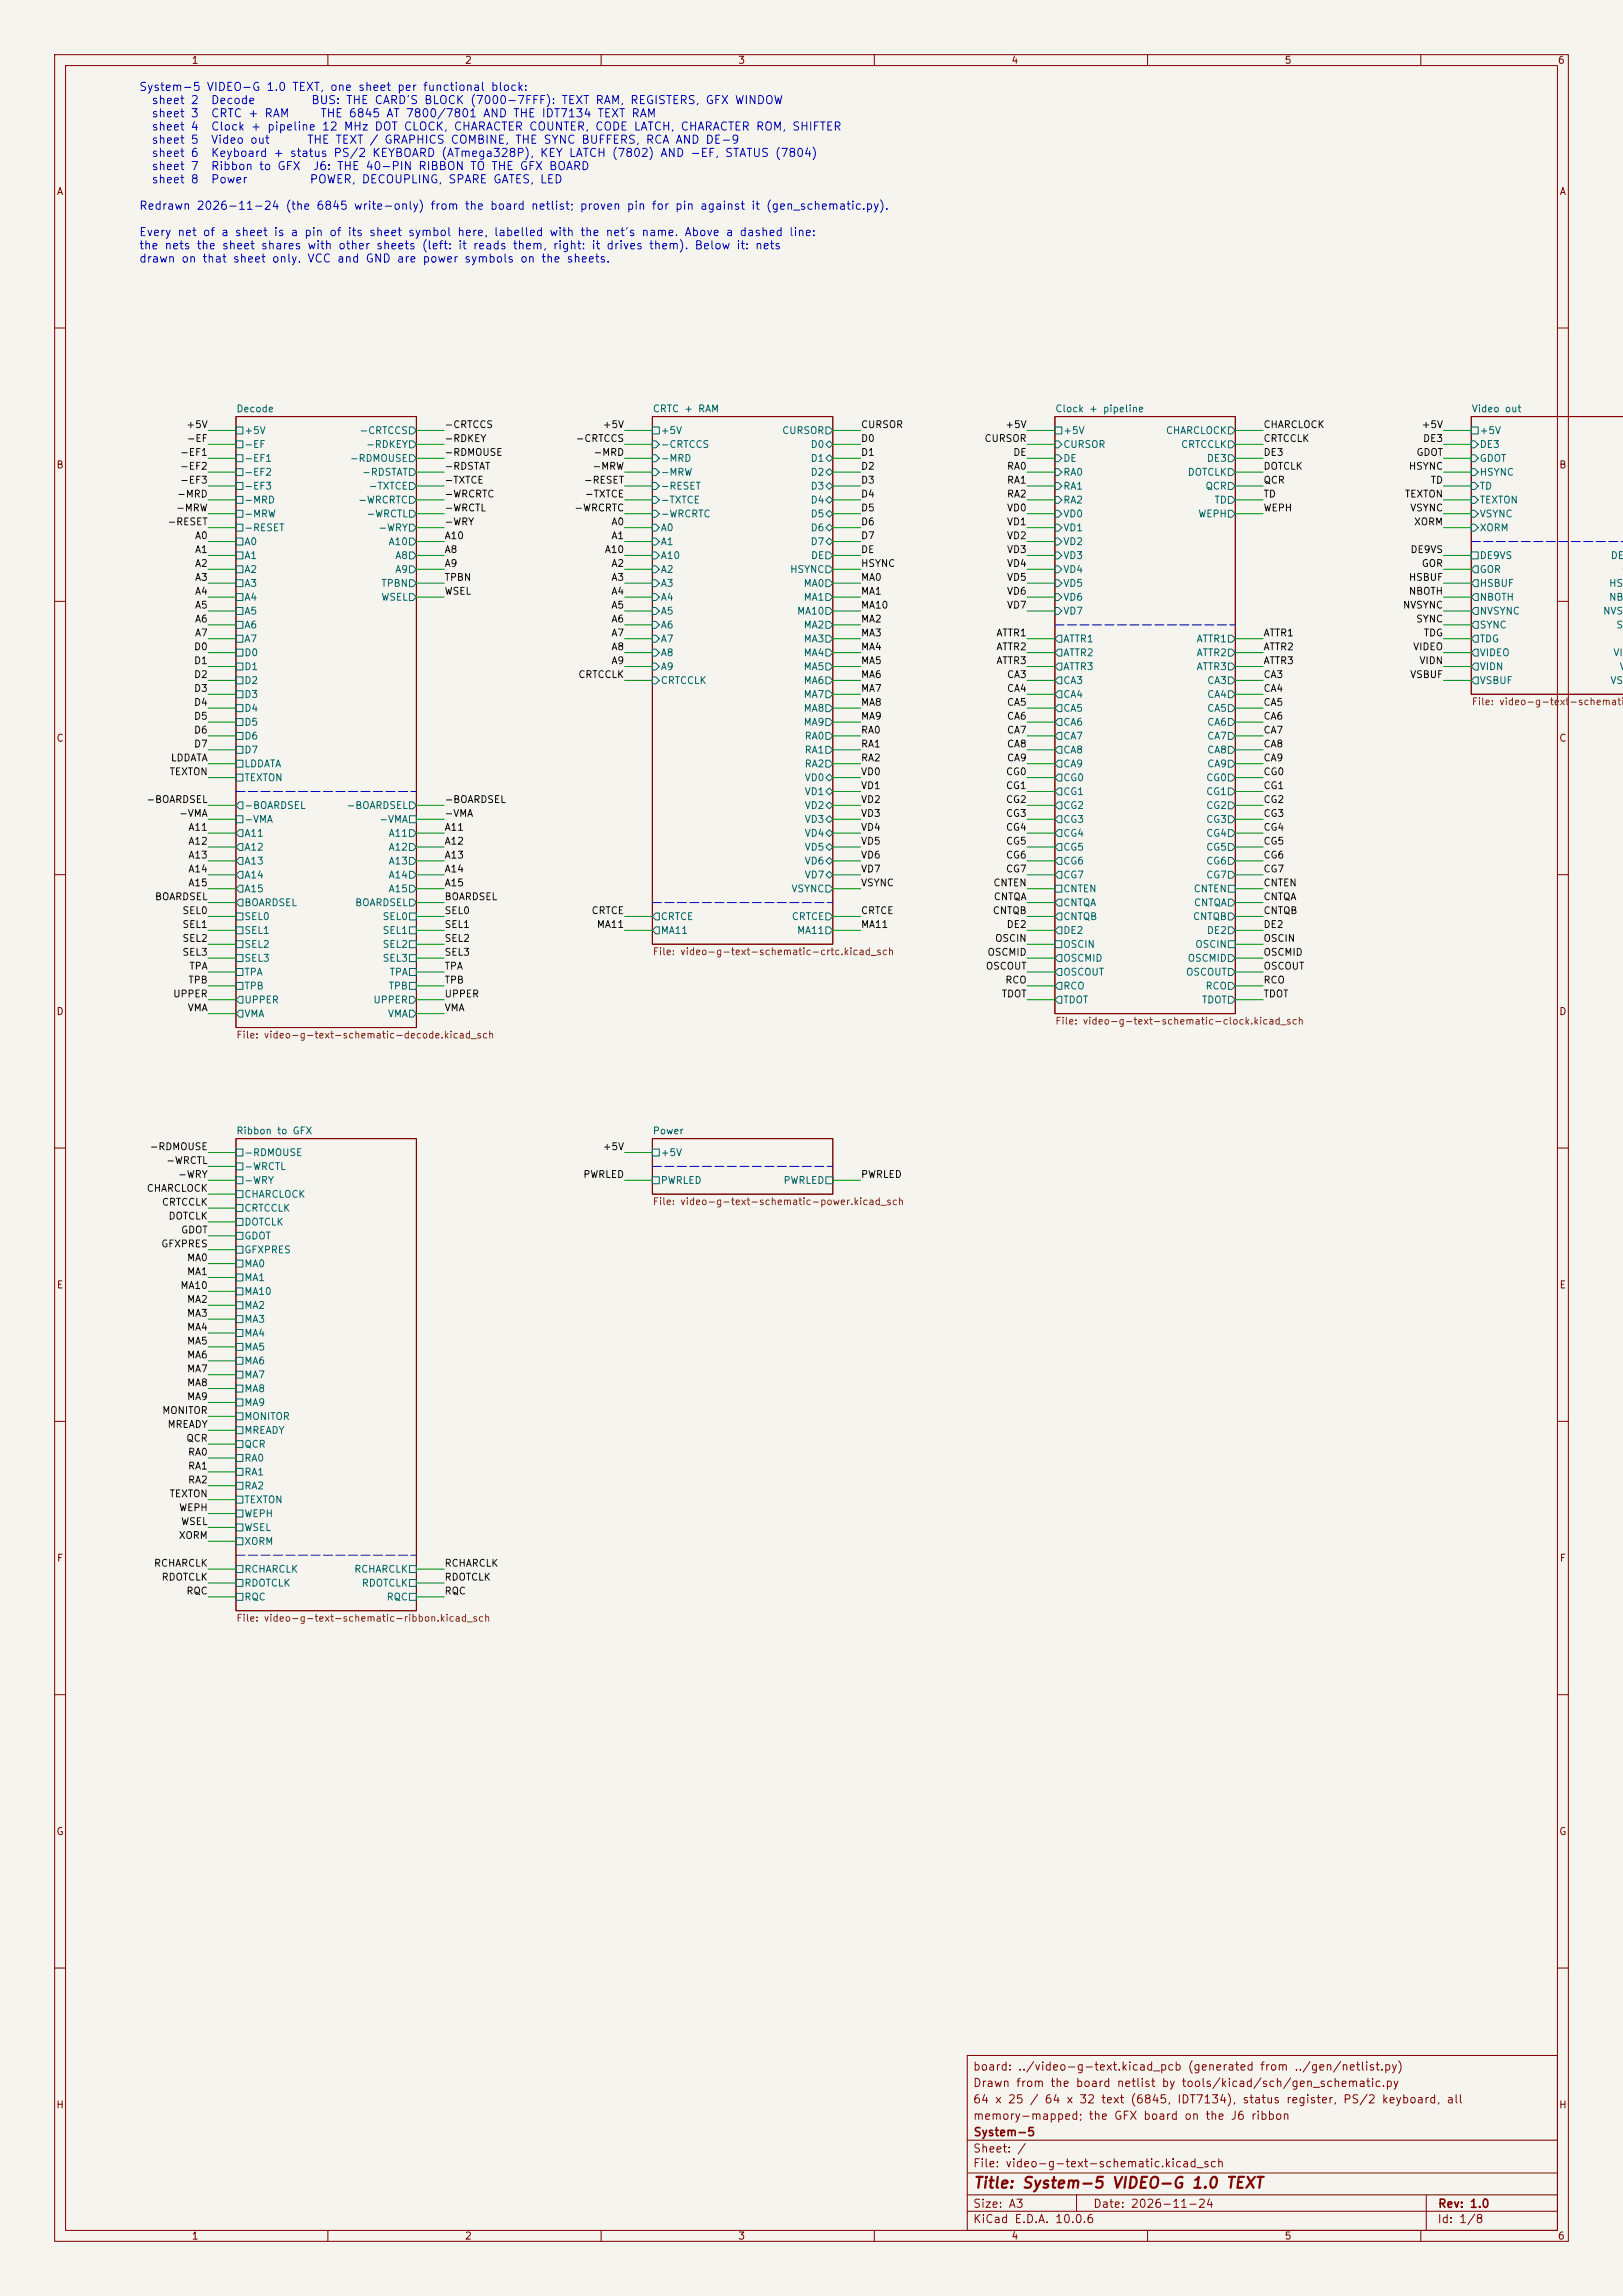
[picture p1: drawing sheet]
<svg xmlns="http://www.w3.org/2000/svg" width="297mm" height="420mm" viewBox="0 0 297 420" stroke-linecap="round" stroke-linejoin="round" font-family="sans-serif">
<defs><g id="words">
<text font-size="2" fill="#840000" x="178" y="400.8">Title: System-5 VIDEO-G 1.0 TEXT</text>
<g font-size="1.5" fill="#0000c2">
<text x="25.4" y="17">System-5 VIDEO-G 1.0 TEXT, one sheet per functional block:</text>
<text x="27.6" y="19.4">sheet 2</text>
<text x="27.6" y="21.8">sheet 3</text>
<text x="38.5" y="19.4">Decode</text>
<text x="38.5" y="21.8">CRTC + RAM</text>
<text x="56.9" y="19.4">BUS: THE CARD'S BLOCK (7000-7FFF): TEXT RAM, REGISTERS, GFX WINDOW</text>
<text x="58.5" y="21.8">THE 6845 AT 7800/7801 AND THE IDT7134 TEXT RAM</text>
<text x="27.6" y="24.3">sheet 4</text>
<text x="27.6" y="26.7">sheet 5</text>
<text x="27.6" y="29.1">sheet 6</text>
<text x="38.5" y="24.3">Clock + pipeline 12 MHz DOT CLOCK, CHARACTER COUNTER, CODE LATCH, CHARACTER ROM, SHIFTER</text>
<text x="38.5" y="26.7">Video out</text>
<text x="38.5" y="29.1">Keyboard + status PS/2 KEYBOARD (ATmega328P), KEY LATCH (7802) AND -EF, STATUS (7804)</text>
<text x="56.1" y="26.7">THE TEXT / GRAPHICS COMBINE, THE SYNC BUFFERS, RCA AND DE-9</text>
<text x="27.6" y="31.5">sheet 7</text>
<text x="27.6" y="33.9">sheet 8</text>
<text x="38.5" y="31.5">Ribbon to GFX</text>
<text x="38.5" y="33.9">Power</text>
<text x="56.6" y="33.9">POWER, DECOUPLING, SPARE GATES, LED</text>
<text x="57.1" y="31.5">J6: THE 40-PIN RIBBON TO THE GFX BOARD</text>
<text x="25.4" y="38.7">Redrawn 2026-11-24 (the 6845 write-only) from the board netlist; proven pin for pin against it (gen_schematic.py).</text>
<text x="25.4" y="43.6">Every net of a sheet is a pin of its sheet symbol here, labelled with the net's name. Above a dashed line:</text>
<text x="25.4" y="46">the nets the sheet shares with other sheets (left: it reads them, right: it drives them). Below it: nets</text>
<text x="25.4" y="48.4">drawn on that sheet only. VCC and GND are power symbols on the sheets.</text>
</g>
<g font-size="1.5" fill="#840000">
<text x="178" y="382.1">Drawn from the board netlist by tools/kicad/sch/gen_schematic.py</text>
<text x="178" y="379.1">board: ../video-g-text.kicad_pcb (generated from ../gen/netlist.py)</text>
<text x="178" y="388.1">memory-mapped; the GFX board on the J6 ribbon</text>
<text x="178" y="385.1">64 x 25 / 64 x 32 text (6845, IDT7134), status register, PS/2 keyboard, all</text>
<text x="178" y="394.1">Sheet: /</text>
<text x="178" y="391.1">System-5</text>
<text x="178" y="396.8">File: video-g-text-schematic.kicad_sch</text>
<text x="178" y="407">KiCad E.D.A. 10.0.6</text>
<text x="178" y="404.2">Size: A3</text>
<text x="200" y="404.2">Date: 2026-11-24</text>
<text x="263" y="407">Id: 1/8</text>
<text x="263" y="404.2">Rev: 1.0</text>
</g>
<g font-size="1.3" fill="#840000">
<text x="35" y="12">1</text>
<text x="85" y="12">2</text>
<text x="135" y="12">3</text>
<text x="185" y="12">4</text>
<text x="235" y="12">5</text>
<text x="285" y="12">6</text>
<text x="10.3" y="36">A</text>
<text x="285.3" y="36">A</text>
<text x="10.2" y="86">B</text>
<text x="285.2" y="86">B</text>
<text x="10.2" y="136">C</text>
<text x="285.2" y="136">C</text>
<text x="10.2" y="186">D</text>
<text x="285.2" y="186">D</text>
<text x="10.3" y="236">E</text>
<text x="285.3" y="236">E</text>
<text x="10.3" y="286">F</text>
<text x="285.3" y="286">F</text>
<text x="10.2" y="336">G</text>
<text x="285.2" y="336">G</text>
<text x="10.2" y="386">H</text>
<text x="285.2" y="386">H</text>
<text x="35" y="410">1</text>
<text x="85" y="410">2</text>
<text x="135" y="410">3</text>
<text x="185" y="410">4</text>
<text x="235" y="410">5</text>
<text x="285" y="410">6</text>
</g>
<g font-size="1.3" fill="#006464">
<text x="43.2" y="75.7">Decode</text>
<text x="119.4" y="75.7">CRTC + RAM</text>
<text x="193" y="75.7">Clock + pipeline</text>
<text x="269.2" y="75.7">Video out</text>
<text x="44.6" y="79.7">+5V</text>
<text x="44.6" y="82.2">-EF</text>
<text x="65.7" y="79.7">-CRTCCS</text>
<text x="66.9" y="82.2">-RDKEY</text>
<text x="120.8" y="79.7">+5V</text>
<text x="120.8" y="82.2">-CRTCCS</text>
<text x="143" y="79.7">CURSOR</text>
<text x="148.2" y="82.2">D0</text>
<text x="194.5" y="79.7">+5V</text>
<text x="194.5" y="82.2">CURSOR</text>
<text x="213.2" y="79.7">CHARCLOCK</text>
<text x="216" y="82.2">CRTCCLK</text>
<text x="270.7" y="79.7">+5V</text>
<text x="270.7" y="82.2">DE3</text>
<text x="44.6" y="84.8">-EF1</text>
<text x="44.6" y="87.3">-EF2</text>
<text x="44.6" y="89.9">-EF3</text>
<text x="63.9" y="84.8">-RDMOUSE</text>
<text x="66.2" y="87.3">-RDSTAT</text>
<text x="67.4" y="89.9">-TXTCE</text>
<text x="120.8" y="84.8">-MRD</text>
<text x="120.8" y="87.3">-MRW</text>
<text x="120.8" y="89.9">-RESET</text>
<text x="148.2" y="84.8">D1</text>
<text x="148.2" y="87.3">D2</text>
<text x="148.2" y="89.9">D3</text>
<text x="194.5" y="84.8">DE</text>
<text x="194.5" y="87.3">RA0</text>
<text x="194.5" y="89.9">RA1</text>
<text x="217.2" y="87.3">DOTCLK</text>
<text x="220.5" y="89.9">QCR</text>
<text x="220.7" y="84.8">DE3</text>
<text x="270.7" y="84.8">GDOT</text>
<text x="270.7" y="87.3">HSYNC</text>
<text x="270.7" y="89.9">TD</text>
<text x="44.6" y="92.4">-MRD</text>
<text x="44.6" y="94.9">-MRW</text>
<text x="65.4" y="92.4">-WRCRTC</text>
<text x="67" y="94.9">-WRCTL</text>
<text x="120.8" y="92.4">-TXTCE</text>
<text x="120.8" y="94.9">-WRCRTC</text>
<text x="148.2" y="92.4">D4</text>
<text x="148.2" y="94.9">D5</text>
<text x="194.5" y="92.4">RA2</text>
<text x="194.5" y="94.9">VD0</text>
<text x="219.2" y="94.9">WEPH</text>
<text x="222.1" y="92.4">TD</text>
<text x="270.7" y="92.4">TEXTON</text>
<text x="270.7" y="94.9">VSYNC</text>
<text x="44.6" y="97.5">-RESET</text>
<text x="44.6" y="100">A0</text>
<text x="69.1" y="97.5">-WRY</text>
<text x="71" y="100">A10</text>
<text x="120.8" y="97.5">A0</text>
<text x="120.8" y="100">A1</text>
<text x="148.2" y="97.5">D6</text>
<text x="148.2" y="100">D7</text>
<text x="194.5" y="97.5">VD1</text>
<text x="194.5" y="100">VD2</text>
<text x="270.7" y="97.5">XORM</text>
<text x="44.6" y="102.6">A1</text>
<text x="44.6" y="105.1">A2</text>
<text x="44.6" y="107.6">A3</text>
<text x="69.7" y="107.6">TPBN</text>
<text x="72.2" y="102.6">A8</text>
<text x="72.2" y="105.1">A9</text>
<text x="120.8" y="102.6">A10</text>
<text x="120.8" y="105.1">A2</text>
<text x="120.8" y="107.6">A3</text>
<text x="144.5" y="105.1">HSYNC</text>
<text x="147" y="107.6">MA0</text>
<text x="148.3" y="102.6">DE</text>
<text x="194.5" y="102.6">VD3</text>
<text x="194.5" y="105.1">VD4</text>
<text x="194.5" y="107.6">VD5</text>
<text x="270.7" y="102.6">DE9VS</text>
<text x="270.7" y="105.1">GOR</text>
<text x="270.7" y="107.6">HSBUF</text>
<text x="294.3" y="107.6">HSB</text>
<text x="294.6" y="102.6">DE9</text>
<text x="44.6" y="110.2">A4</text>
<text x="44.6" y="112.7">A5</text>
<text x="69.7" y="110.2">WSEL</text>
<text x="120.8" y="110.2">A4</text>
<text x="120.8" y="112.7">A5</text>
<text x="145.8" y="112.7">MA10</text>
<text x="147" y="110.2">MA1</text>
<text x="194.5" y="110.2">VD6</text>
<text x="194.5" y="112.7">VD7</text>
<text x="270.7" y="110.2">NBOTH</text>
<text x="270.7" y="112.7">NVSYNC</text>
<text x="293.3" y="112.7">NVSYN</text>
<text x="294.3" y="110.2">NBO</text>
<text x="44.6" y="115.3">A6</text>
<text x="44.6" y="117.8">A7</text>
<text x="120.8" y="115.3">A6</text>
<text x="120.8" y="117.8">A7</text>
<text x="147" y="115.3">MA2</text>
<text x="147" y="117.8">MA3</text>
<text x="194.5" y="117.8">ATTR1</text>
<text x="218.9" y="117.8">ATTR1</text>
<text x="270.7" y="115.3">SYNC</text>
<text x="270.7" y="117.8">TDG</text>
<text x="295.7" y="115.3">SYN</text>
<text x="44.6" y="120.3">D0</text>
<text x="44.6" y="122.9">D1</text>
<text x="44.6" y="125.4">D2</text>
<text x="120.8" y="120.3">A8</text>
<text x="120.8" y="122.9">A9</text>
<text x="120.8" y="125.4">CRTCCLK</text>
<text x="147" y="120.3">MA4</text>
<text x="147" y="122.9">MA5</text>
<text x="147" y="125.4">MA6</text>
<text x="194.5" y="120.3">ATTR2</text>
<text x="194.5" y="122.9">ATTR3</text>
<text x="194.5" y="125.4">CA3</text>
<text x="218.9" y="120.3">ATTR2</text>
<text x="218.9" y="122.9">ATTR3</text>
<text x="220.8" y="125.4">CA3</text>
<text x="270.7" y="120.3">VIDEO</text>
<text x="270.7" y="122.9">VIDN</text>
<text x="270.7" y="125.4">VSBUF</text>
<text x="294.6" y="125.4">VSB</text>
<text x="295.1" y="120.3">VID</text>
<text x="296.3" y="122.9">VID</text>
<text x="44.6" y="128">D3</text>
<text x="44.6" y="130.5">D4</text>
<text x="147" y="128">MA7</text>
<text x="147" y="130.5">MA8</text>
<text x="194.5" y="128">CA4</text>
<text x="194.5" y="130.5">CA5</text>
<text x="220.8" y="128">CA4</text>
<text x="220.8" y="130.5">CA5</text>
<text x="44.6" y="133">D5</text>
<text x="44.6" y="135.6">D6</text>
<text x="147" y="133">MA9</text>
<text x="147.1" y="135.6">RA0</text>
<text x="194.5" y="133">CA6</text>
<text x="194.5" y="135.6">CA7</text>
<text x="220.8" y="133">CA6</text>
<text x="220.8" y="135.6">CA7</text>
<text x="44.6" y="138.1">D7</text>
<text x="44.6" y="140.7">LDDATA</text>
<text x="44.6" y="143.2">TEXTON</text>
<text x="147.1" y="138.1">RA1</text>
<text x="147.1" y="140.7">RA2</text>
<text x="147.1" y="143.2">VD0</text>
<text x="194.5" y="138.1">CA8</text>
<text x="194.5" y="140.7">CA9</text>
<text x="194.5" y="143.2">CG0</text>
<text x="220.6" y="143.2">CG0</text>
<text x="220.8" y="138.1">CA8</text>
<text x="220.8" y="140.7">CA9</text>
<text x="44.6" y="148.3">-BOARDSEL</text>
<text x="63.3" y="148.3">-BOARDSEL</text>
<text x="147.1" y="145.7">VD1</text>
<text x="147.1" y="148.3">VD2</text>
<text x="194.5" y="145.7">CG1</text>
<text x="194.5" y="148.3">CG2</text>
<text x="220.6" y="145.7">CG1</text>
<text x="220.6" y="148.3">CG2</text>
<text x="44.6" y="150.8">-VMA</text>
<text x="44.6" y="153.4">A11</text>
<text x="44.6" y="155.9">A12</text>
<text x="69.3" y="150.8">-VMA</text>
<text x="71" y="153.4">A11</text>
<text x="71" y="155.9">A12</text>
<text x="147.1" y="150.8">VD3</text>
<text x="147.1" y="153.4">VD4</text>
<text x="147.1" y="155.9">VD5</text>
<text x="194.5" y="150.8">CG3</text>
<text x="194.5" y="153.4">CG4</text>
<text x="194.5" y="155.9">CG5</text>
<text x="220.6" y="150.8">CG3</text>
<text x="220.6" y="153.4">CG4</text>
<text x="220.6" y="155.9">CG5</text>
<text x="44.6" y="158.4">A13</text>
<text x="44.6" y="161">A14</text>
<text x="71" y="158.4">A13</text>
<text x="71" y="161">A14</text>
<text x="147.1" y="158.4">VD6</text>
<text x="147.1" y="161">VD7</text>
<text x="194.5" y="158.4">CG6</text>
<text x="194.5" y="161">CG7</text>
<text x="220.6" y="158.4">CG6</text>
<text x="220.6" y="161">CG7</text>
<text x="44.6" y="163.5">A15</text>
<text x="44.6" y="166.1">BOARDSEL</text>
<text x="64.9" y="166.1">BOARDSEL</text>
<text x="71" y="163.5">A15</text>
<text x="144.7" y="163.5">VSYNC</text>
<text x="194.5" y="163.5">CNTEN</text>
<text x="194.5" y="166.1">CNTQA</text>
<text x="218.3" y="163.5">CNTEN</text>
<text x="218.4" y="166.1">CNTQA</text>
<text x="44.6" y="168.6">SEL0</text>
<text x="44.6" y="171.1">SEL1</text>
<text x="44.6" y="173.7">SEL2</text>
<text x="69.9" y="168.6">SEL0</text>
<text x="69.9" y="171.1">SEL1</text>
<text x="69.9" y="173.7">SEL2</text>
<text x="120.8" y="168.6">CRTCE</text>
<text x="120.8" y="171.1">MA11</text>
<text x="144.8" y="168.6">CRTCE</text>
<text x="145.8" y="171.1">MA11</text>
<text x="194.5" y="168.6">CNTQB</text>
<text x="194.5" y="171.1">DE2</text>
<text x="194.5" y="173.7">OSCIN</text>
<text x="218.2" y="168.6">CNTQB</text>
<text x="218.6" y="173.7">OSCIN</text>
<text x="220.7" y="171.1">DE2</text>
<text x="44.6" y="176.2">SEL3</text>
<text x="44.6" y="178.8">TPA</text>
<text x="69.9" y="176.2">SEL3</text>
<text x="71.2" y="178.8">TPA</text>
<text x="194.5" y="176.2">OSCMID</text>
<text x="194.5" y="178.8">OSCOUT</text>
<text x="216.9" y="178.8">OSCOUT</text>
<text x="217.2" y="176.2">OSCMID</text>
<text x="44.6" y="181.3">TPB</text>
<text x="44.6" y="183.8">UPPER</text>
<text x="68.2" y="183.8">UPPER</text>
<text x="71" y="181.3">TPB</text>
<text x="194.5" y="181.3">RCO</text>
<text x="194.5" y="183.8">TDOT</text>
<text x="219.8" y="183.8">TDOT</text>
<text x="220.5" y="181.3">RCO</text>
<text x="44.6" y="186.4">VMA</text>
<text x="70.9" y="186.4">VMA</text>
<text x="43.2" y="207.8">Ribbon to GFX</text>
<text x="119.4" y="207.8">Power</text>
<text x="44.6" y="211.8">-RDMOUSE</text>
<text x="44.6" y="214.3">-WRCTL</text>
<text x="120.8" y="211.8">+5V</text>
<text x="44.6" y="216.9">-WRY</text>
<text x="44.6" y="219.4">CHARCLOCK</text>
<text x="44.6" y="221.9">CRTCCLK</text>
<text x="120.8" y="216.9">PWRLED</text>
<text x="143.3" y="216.9">PWRLED</text>
<text x="44.6" y="224.5">DOTCLK</text>
<text x="44.6" y="227">GDOT</text>
<text x="44.6" y="229.6">GFXPRES</text>
<text x="44.6" y="232.1">MA0</text>
<text x="44.6" y="234.6">MA1</text>
<text x="44.6" y="237.2">MA10</text>
<text x="44.6" y="239.7">MA2</text>
<text x="44.6" y="242.3">MA3</text>
<text x="44.6" y="244.8">MA4</text>
<text x="44.6" y="247.3">MA5</text>
<text x="44.6" y="249.9">MA6</text>
<text x="44.6" y="252.4">MA7</text>
<text x="44.6" y="255">MA8</text>
<text x="44.6" y="257.5">MA9</text>
<text x="44.6" y="260">MONITOR</text>
<text x="44.6" y="262.6">MREADY</text>
<text x="44.6" y="265.1">QCR</text>
<text x="44.6" y="267.7">RA0</text>
<text x="44.6" y="270.2">RA1</text>
<text x="44.6" y="272.7">RA2</text>
<text x="44.6" y="275.3">TEXTON</text>
<text x="44.6" y="277.8">WEPH</text>
<text x="44.6" y="280.4">WSEL</text>
<text x="44.6" y="282.9">XORM</text>
<text x="44.6" y="288">RCHARCLK</text>
<text x="64.7" y="288">RCHARCLK</text>
<text x="44.6" y="290.5">RDOTCLK</text>
<text x="44.6" y="293.1">RQC</text>
<text x="66.1" y="290.5">RDOTCLK</text>
<text x="70.6" y="293.1">RQC</text>
</g>
<g font-size="1.3" fill="#0f0f0f">
<text x="32.9" y="83.7">-EF1</text>
<text x="34" y="78.6">+5V</text>
<text x="34.1" y="81.2">-EF</text>
<text x="81.3" y="83.7">-RDMOUSE</text>
<text x="81.3" y="78.6">-CRTCCS</text>
<text x="81.3" y="81.2">-RDKEY</text>
<text x="105.2" y="81.2">-CRTCCS</text>
<text x="108.5" y="83.7">-MRD</text>
<text x="110.2" y="78.6">+5V</text>
<text x="157.5" y="78.6">CURSOR</text>
<text x="157.5" y="81.2">D0</text>
<text x="157.5" y="83.7">D1</text>
<text x="180.1" y="81.2">CURSOR</text>
<text x="183.9" y="78.6">+5V</text>
<text x="185.3" y="83.7">DE</text>
<text x="231.1" y="83.7">DE3</text>
<text x="231.1" y="81.2">CRTCCLK</text>
<text x="231.1" y="78.6">CHARCLOCK</text>
<text x="259.1" y="83.7">GDOT</text>
<text x="260.1" y="78.6">+5V</text>
<text x="260.3" y="81.2">DE3</text>
<text x="32.9" y="86.2">-EF2</text>
<text x="32.9" y="88.8">-EF3</text>
<text x="81.3" y="86.2">-RDSTAT</text>
<text x="81.3" y="88.8">-TXTCE</text>
<text x="106.8" y="88.8">-RESET</text>
<text x="108.3" y="86.2">-MRW</text>
<text x="157.5" y="86.2">D2</text>
<text x="157.5" y="88.8">D3</text>
<text x="184.2" y="86.2">RA0</text>
<text x="184.2" y="88.8">RA1</text>
<text x="231.1" y="88.8">QCR</text>
<text x="231.1" y="86.2">DOTCLK</text>
<text x="257.7" y="86.2">HSYNC</text>
<text x="261.7" y="88.8">TD</text>
<text x="32.1" y="93.9">-MRW</text>
<text x="32.3" y="91.3">-MRD</text>
<text x="81.3" y="91.3">-WRCRTC</text>
<text x="81.3" y="93.9">-WRCTL</text>
<text x="105" y="93.9">-WRCRTC</text>
<text x="106.9" y="91.3">-TXTCE</text>
<text x="157.5" y="91.3">D4</text>
<text x="157.5" y="93.9">D5</text>
<text x="184.2" y="91.3">RA2</text>
<text x="184.2" y="93.9">VD0</text>
<text x="231.1" y="93.9">WEPH</text>
<text x="231.1" y="91.3">TD</text>
<text x="257" y="91.3">TEXTON</text>
<text x="257.9" y="93.9">VSYNC</text>
<text x="30.6" y="96.4">-RESET</text>
<text x="35.6" y="98.9">A0</text>
<text x="35.6" y="101.5">A1</text>
<text x="81.3" y="96.4">-WRY</text>
<text x="81.3" y="98.9">A10</text>
<text x="81.3" y="101.5">A8</text>
<text x="110.6" y="101.5">A10</text>
<text x="111.8" y="96.4">A0</text>
<text x="111.8" y="98.9">A1</text>
<text x="157.5" y="98.9">D7</text>
<text x="157.5" y="96.4">D6</text>
<text x="157.5" y="101.5">DE</text>
<text x="184.2" y="101.5">VD3</text>
<text x="184.2" y="98.9">VD2</text>
<text x="184.2" y="96.4">VD1</text>
<text x="258" y="101.5">DE9VS</text>
<text x="258.7" y="96.4">XORM</text>
<text x="35.6" y="104">A2</text>
<text x="35.6" y="106.6">A3</text>
<text x="81.3" y="104">A9</text>
<text x="81.3" y="106.6">TPBN</text>
<text x="111.8" y="104">A2</text>
<text x="111.8" y="106.6">A3</text>
<text x="157.5" y="104">HSYNC</text>
<text x="157.5" y="106.6">MA0</text>
<text x="184.2" y="104">VD4</text>
<text x="184.2" y="106.6">VD5</text>
<text x="257.7" y="106.6">HSBUF</text>
<text x="260.1" y="104">GOR</text>
<text x="35.6" y="109.1">A4</text>
<text x="35.6" y="111.6">A5</text>
<text x="81.3" y="109.1">WSEL</text>
<text x="111.8" y="109.1">A4</text>
<text x="111.8" y="111.6">A5</text>
<text x="157.5" y="109.1">MA1</text>
<text x="157.5" y="111.6">MA10</text>
<text x="184.2" y="111.6">VD7</text>
<text x="184.2" y="109.1">VD6</text>
<text x="256.6" y="111.6">NVSYNC</text>
<text x="257.7" y="109.1">NBOTH</text>
<text x="35.4" y="119.3">D0</text>
<text x="35.6" y="114.2">A6</text>
<text x="35.6" y="116.7">A7</text>
<text x="111.8" y="114.2">A6</text>
<text x="111.8" y="116.7">A7</text>
<text x="111.8" y="119.3">A8</text>
<text x="157.5" y="114.2">MA2</text>
<text x="157.5" y="119.3">MA4</text>
<text x="157.5" y="116.7">MA3</text>
<text x="182.2" y="116.7">ATTR1</text>
<text x="182.2" y="119.3">ATTR2</text>
<text x="231.1" y="119.3">ATTR2</text>
<text x="231.1" y="116.7">ATTR1</text>
<text x="258.5" y="119.3">VIDEO</text>
<text x="259" y="114.2">SYNC</text>
<text x="260.4" y="116.7">TDG</text>
<text x="35.4" y="124.3">D2</text>
<text x="35.4" y="121.8">D1</text>
<text x="105.7" y="124.3">CRTCCLK</text>
<text x="111.8" y="121.8">A9</text>
<text x="157.5" y="124.3">MA6</text>
<text x="157.5" y="121.8">MA5</text>
<text x="182.2" y="121.8">ATTR3</text>
<text x="184.2" y="124.3">CA3</text>
<text x="231.1" y="124.3">CA3</text>
<text x="231.1" y="121.8">ATTR3</text>
<text x="257.9" y="124.3">VSBUF</text>
<text x="259.6" y="121.8">VIDN</text>
<text x="35.4" y="126.9">D3</text>
<text x="35.4" y="129.4">D4</text>
<text x="35.4" y="132">D5</text>
<text x="157.5" y="129.4">MA8</text>
<text x="157.5" y="132">MA9</text>
<text x="157.5" y="126.9">MA7</text>
<text x="184.2" y="129.4">CA5</text>
<text x="184.2" y="126.9">CA4</text>
<text x="184.2" y="132">CA6</text>
<text x="231.1" y="132">CA6</text>
<text x="231.1" y="129.4">CA5</text>
<text x="231.1" y="126.9">CA4</text>
<text x="35.4" y="134.5">D6</text>
<text x="35.4" y="137">D7</text>
<text x="157.5" y="134.5">RA0</text>
<text x="157.5" y="137">RA1</text>
<text x="184.2" y="137">CA8</text>
<text x="184.2" y="134.5">CA7</text>
<text x="231.1" y="137">CA8</text>
<text x="231.1" y="134.5">CA7</text>
<text x="30.9" y="142.1">TEXTON</text>
<text x="31.2" y="139.6">LDDATA</text>
<text x="157.5" y="139.6">RA2</text>
<text x="157.5" y="142.1">VD0</text>
<text x="184" y="142.1">CG0</text>
<text x="184.2" y="139.6">CA9</text>
<text x="231.1" y="142.1">CG0</text>
<text x="231.1" y="139.6">CA9</text>
<text x="26.7" y="147.2">-BOARDSEL</text>
<text x="32.7" y="149.7">-VMA</text>
<text x="81.3" y="147.2">-BOARDSEL</text>
<text x="81.3" y="149.7">-VMA</text>
<text x="157.5" y="144.7">VD1</text>
<text x="157.5" y="147.2">VD2</text>
<text x="157.5" y="149.7">VD3</text>
<text x="184" y="149.7">CG3</text>
<text x="184" y="147.2">CG2</text>
<text x="184" y="144.7">CG1</text>
<text x="231.1" y="147.2">CG2</text>
<text x="231.1" y="144.7">CG1</text>
<text x="231.1" y="149.7">CG3</text>
<text x="34.4" y="152.3">A11</text>
<text x="34.4" y="154.8">A12</text>
<text x="81.3" y="152.3">A11</text>
<text x="81.3" y="154.8">A12</text>
<text x="157.5" y="152.3">VD4</text>
<text x="157.5" y="154.8">VD5</text>
<text x="184" y="154.8">CG5</text>
<text x="184" y="152.3">CG4</text>
<text x="231.1" y="154.8">CG5</text>
<text x="231.1" y="152.3">CG4</text>
<text x="34.4" y="157.4">A13</text>
<text x="34.4" y="159.9">A14</text>
<text x="81.3" y="157.4">A13</text>
<text x="81.3" y="159.9">A14</text>
<text x="157.5" y="157.4">VD6</text>
<text x="157.5" y="159.9">VD7</text>
<text x="184" y="159.9">CG7</text>
<text x="184" y="157.4">CG6</text>
<text x="231.1" y="159.9">CG7</text>
<text x="231.1" y="157.4">CG6</text>
<text x="28.3" y="165">BOARDSEL</text>
<text x="33.3" y="167.5">SEL0</text>
<text x="34.4" y="162.4">A15</text>
<text x="81.3" y="162.4">A15</text>
<text x="81.3" y="167.5">SEL0</text>
<text x="81.3" y="165">BOARDSEL</text>
<text x="108.1" y="167.5">CRTCE</text>
<text x="157.5" y="162.4">VSYNC</text>
<text x="157.5" y="167.5">CRTCE</text>
<text x="181.6" y="167.5">CNTQB</text>
<text x="181.7" y="162.4">CNTEN</text>
<text x="181.7" y="165">CNTQA</text>
<text x="231.1" y="167.5">CNTQB</text>
<text x="231.1" y="165">CNTQA</text>
<text x="231.1" y="162.4">CNTEN</text>
<text x="33.3" y="170.1">SEL1</text>
<text x="33.3" y="172.6">SEL2</text>
<text x="81.3" y="170.1">SEL1</text>
<text x="81.3" y="172.6">SEL2</text>
<text x="109.1" y="170.1">MA11</text>
<text x="157.5" y="170.1">MA11</text>
<text x="182" y="172.6">OSCIN</text>
<text x="184.1" y="170.1">DE2</text>
<text x="231.1" y="172.6">OSCIN</text>
<text x="231.1" y="170.1">DE2</text>
<text x="33.3" y="175.1">SEL3</text>
<text x="34.5" y="177.7">TPA</text>
<text x="81.3" y="175.1">SEL3</text>
<text x="81.3" y="177.7">TPA</text>
<text x="180.3" y="177.7">OSCOUT</text>
<text x="180.6" y="175.1">OSCMID</text>
<text x="231.1" y="177.7">OSCOUT</text>
<text x="231.1" y="175.1">OSCMID</text>
<text x="31.6" y="182.8">UPPER</text>
<text x="34.2" y="185.3">VMA</text>
<text x="34.4" y="180.2">TPB</text>
<text x="81.3" y="180.2">TPB</text>
<text x="81.3" y="182.8">UPPER</text>
<text x="81.3" y="185.3">VMA</text>
<text x="183.2" y="182.8">TDOT</text>
<text x="183.9" y="180.2">RCO</text>
<text x="231.1" y="182.8">TDOT</text>
<text x="231.1" y="180.2">RCO</text>
<text x="27.3" y="210.7">-RDMOUSE</text>
<text x="30.3" y="213.2">-WRCTL</text>
<text x="32.5" y="215.8">-WRY</text>
<text x="106.6" y="215.8">PWRLED</text>
<text x="110.2" y="210.7">+5V</text>
<text x="157.5" y="215.8">PWRLED</text>
<text x="26.7" y="218.3">CHARCLOCK</text>
<text x="29.5" y="220.9">CRTCCLK</text>
<text x="30.7" y="223.4">DOTCLK</text>
<text x="33" y="225.9">GDOT</text>
<text x="29.4" y="228.5">GFXPRES</text>
<text x="34.1" y="231">MA0</text>
<text x="34.1" y="233.6">MA1</text>
<text x="32.9" y="236.1">MA10</text>
<text x="34.1" y="238.6">MA2</text>
<text x="34.1" y="241.2">MA3</text>
<text x="34.1" y="243.7">MA4</text>
<text x="34.1" y="246.3">MA5</text>
<text x="34.1" y="248.8">MA6</text>
<text x="34.1" y="251.3">MA7</text>
<text x="34.1" y="253.9">MA8</text>
<text x="34.1" y="256.4">MA9</text>
<text x="29.6" y="259">MONITOR</text>
<text x="30.6" y="261.5">MREADY</text>
<text x="34" y="264">QCR</text>
<text x="34.3" y="266.6">RA0</text>
<text x="34.3" y="269.1">RA1</text>
<text x="30.9" y="274.2">TEXTON</text>
<text x="34.3" y="271.7">RA2</text>
<text x="32.6" y="281.8">XORM</text>
<text x="32.7" y="276.7">WEPH</text>
<text x="33" y="279.3">WSEL</text>
<text x="28.1" y="286.9">RCHARCLK</text>
<text x="81.3" y="286.9">RCHARCLK</text>
<text x="29.5" y="289.4">RDOTCLK</text>
<text x="34" y="292">RQC</text>
<text x="81.3" y="289.4">RDOTCLK</text>
<text x="81.3" y="292">RQC</text>
</g>
<g font-size="1.3" fill="#725600">
<text x="269.2" y="129.3">File: video-g-text-schematic</text>
<text x="119.4" y="175">File: video-g-text-schematic-crtc.kicad_sch</text>
<text x="43.2" y="190.3">File: video-g-text-schematic-decode.kicad_sch</text>
<text x="193" y="187.7">File: video-g-text-schematic-clock.kicad_sch</text>
<text x="119.4" y="220.7">File: video-g-text-schematic-power.kicad_sch</text>
<text x="43.2" y="296.9">File: video-g-text-schematic-ribbon.kicad_sch</text>
</g>
</g></defs>
<path d="M0 0h297v420h-297z" fill="#f5f4ef" stroke="#f5f4ef" stroke-width=".18"/>
<g fill="none" stroke="#840000" stroke-width=".18">
<path d="M10 10h277v400h-277zM12 12h273v396h-273zM60 10v2M110 10v2M160 10v2M210 10v2M260 10v2M10 60h2M43.2 76.2h33v111.8h-33zM119.4 76.2h33v96.5h-33zM193 76.2h33.1v109.2h-33.1zM285 60h2"/>
<path d="M297.1 76.2h-27.9v50.8h27.9M10 110h2M285 110h2M10 160h2M285 160h2M10 210h2M43.2 208.3h33v86.3h-33zM119.4 208.3h33v10.1h-33zM285 210h2M10 260h2M285 260h2M10 310h2"/>
<path d="M285 310h2M10 360h2M177 376h108v32h-108zM285 360h2M177 397.5h108M177 391.5h108M60 408v2M110 408v2M160 408v2M177 404.5h108M177 401.5h108M197 401.5v3"/>
<path d="M210 408v2M260 408v2M261 401.5v6.5"/>
</g>
<g fill="none" stroke="#006464" stroke-width=".18">
<path d="M43.2 78.1h1.2v1.3h-1.2zM74.9 78.1h.7l.6 .6-.6 .7h-.7zM119.4 78.1h1.2v1.3h-1.2zM151.1 78.1h.7l.6 .6-.6 .7h-.7zM193 78.1h1.3v1.3h-1.3zM224.8 78.1h.6l.7 .6-.7 .7h-.6zM269.2 78.1h1.3v1.3h-1.3zM43.2 80.6h1.2v1.3h-1.2zM43.2 83.2h1.2v1.3h-1.2zM43.2 85.7h1.2v1.3h-1.2zM43.2 88.3h1.2v1.2h-1.2zM43.2 90.8h1.2v1.3h-1.2z"/>
<path d="M43.2 93.3h1.2v1.3h-1.2zM43.2 95.9h1.2v1.3h-1.2zM43.2 98.4h1.2v1.3h-1.2zM74.9 80.6h.7l.6 .7-.6 .6h-.7zM74.9 83.2h.7l.6 .6-.6 .7h-.7zM74.9 85.7h.7l.6 .7-.6 .6h-.7zM74.9 88.3h.7l.6 .6-.6 .6h-.7zM74.9 90.8h.7l.6 .6-.6 .7h-.7zM74.9 93.3h.7l.6 .7-.6 .6h-.7zM74.9 95.9h.7l.6 .6-.6 .7h-.7zM74.9 98.4h.7l.6 .7-.6 .6h-.7zM119.4 80.6h.6l.6 .7-.6 .6h-.6z"/>
<path d="M119.4 83.2h.6l.6 .6-.6 .7h-.6zM119.4 85.7h.6l.6 .7-.6 .6h-.6zM119.4 88.3h.6l.6 .6-.6 .6h-.6zM119.4 90.8h.6l.6 .6-.6 .7h-.6zM119.4 93.3h.6l.6 .7-.6 .6h-.6zM119.4 95.9h.6l.6 .6-.6 .7h-.6zM119.4 98.4h.6l.6 .7-.6 .6h-.6zM151.1 81.3l.7-.7 .6 .7-.6 .6zM151.1 86.4l.7-.7 .6 .7-.6 .6zM151.1 88.9l.7-.6 .6 .6-.6 .6zM151.1 91.4l.7-.6 .6 .6-.6 .7zM151.1 94l.7-.7 .6 .7-.6 .6z"/>
<path d="M151.1 96.5l.7-.6 .6 .6-.6 .7zM151.1 99.1l.7-.7 .6 .7-.6 .6zM151.8 83.2l.6 .6-.6 .7-.7-.7zM193 80.6h.7l.6 .7-.6 .6h-.7zM193 83.2h.7l.6 .6-.6 .7h-.7zM193 85.7h.7l.6 .7-.6 .6h-.7zM193 88.3h.7l.6 .6-.6 .6h-.7zM193 90.8h.7l.6 .6-.6 .7h-.7zM193 93.3h.7l.6 .7-.6 .6h-.7zM193 95.9h.7l.6 .6-.6 .7h-.7zM193 98.4h.7l.6 .7-.6 .6h-.7zM224.8 80.6h.6l.7 .7-.7 .6h-.6z"/>
<path d="M224.8 83.2h.6l.7 .6-.7 .7h-.6zM224.8 85.7h.6l.7 .7-.7 .6h-.6zM224.8 88.3h.6l.7 .6-.7 .6h-.6zM224.8 90.8h.6l.7 .6-.7 .7h-.6zM224.8 93.3h.6l.7 .7-.7 .6h-.6zM269.2 80.6h.7l.6 .7-.6 .6h-.7zM269.2 83.2h.7l.6 .6-.6 .7h-.7zM269.2 85.7h.7l.6 .7-.6 .6h-.7zM269.2 88.3h.7l.6 .6-.6 .6h-.7zM269.2 90.8h.7l.6 .6-.6 .7h-.7zM269.2 93.3h.7l.6 .7-.6 .6h-.7zM269.2 95.9h.7l.6 .6-.6 .7h-.7z"/>
<path d="M43.2 101h1.2v1.2h-1.2zM43.2 103.5h1.2v1.3h-1.2zM43.2 106h1.2v1.3h-1.2zM43.2 108.6h1.2v1.3h-1.2zM43.2 111.1h1.2v1.3h-1.2zM43.2 113.7h1.2v1.2h-1.2zM43.2 116.2h1.2v1.3h-1.2zM43.2 118.7h1.2v1.3h-1.2zM74.9 101h.7l.6 .6-.6 .6h-.7zM74.9 103.5h.7l.6 .6-.6 .7h-.7zM74.9 106h.7l.6 .7-.6 .6h-.7zM74.9 108.6h.7l.6 .6-.6 .7h-.7z"/>
<path d="M119.4 101h.6l.6 .6-.6 .6h-.6zM119.4 103.5h.6l.6 .6-.6 .7h-.6zM119.4 106h.6l.6 .7-.6 .6h-.6zM119.4 108.6h.6l.6 .6-.6 .7h-.6zM119.4 111.1h.6l.6 .7-.6 .6h-.6zM119.4 113.7h.6l.6 .6-.6 .6h-.6zM119.4 116.2h.6l.6 .6-.6 .7h-.6zM119.4 118.7h.6l.6 .7-.6 .6h-.6zM151.1 101h.7l.6 .6-.6 .6h-.7zM151.1 103.5h.7l.6 .6-.6 .7h-.7zM151.1 106h.7l.6 .7-.6 .6h-.7zM151.1 108.6h.7l.6 .6-.6 .7h-.7z"/>
<path d="M151.1 111.1h.7l.6 .7-.6 .6h-.7zM151.1 113.7h.7l.6 .6-.6 .6h-.7zM151.1 116.2h.7l.6 .6-.6 .7h-.7zM151.1 118.7h.7l.6 .7-.6 .6h-.7zM193 101h.7l.6 .6-.6 .6h-.7zM193 103.5h.7l.6 .6-.6 .7h-.7zM193 106h.7l.6 .7-.6 .6h-.7zM193 108.6h.7l.6 .6-.6 .7h-.7zM193 111.1h.7l.6 .7-.6 .6h-.7zM193.7 116.2h.6v1.3h-.6l-.7-.7zM193.7 118.7h.6v1.3h-.6l-.7-.6zM224.8 116.2h.6l.7 .6-.7 .7h-.6z"/>
<path d="M224.8 118.7h.6l.7 .7-.7 .6h-.6zM269.2 101h1.3v1.2h-1.3zM269.2 104.1l.7-.6h.6v1.3h-.6zM269.2 109.2l.7-.6h.6v1.3h-.6zM269.2 111.8l.7-.7h.6v1.3h-.6zM269.2 114.3l.7-.6h.6v1.2h-.6zM269.2 116.8l.7-.6h.6v1.3h-.6zM269.2 119.4l.7-.7h.6v1.3h-.6zM269.9 106h.6v1.3h-.6l-.7-.6zM43.2 121.3h1.2v1.3h-1.2zM43.2 123.8h1.2v1.3h-1.2zM43.2 126.4h1.2v1.2h-1.2z"/>
<path d="M43.2 128.9h1.2v1.3h-1.2zM43.2 131.4h1.2v1.3h-1.2zM43.2 134h1.2v1.3h-1.2zM43.2 136.5h1.2v1.3h-1.2zM43.2 139.1h1.2v1.2h-1.2zM119.4 121.3h.6l.6 .6-.6 .7h-.6zM119.4 123.8h.6l.6 .7-.6 .6h-.6zM151.1 121.3h.7l.6 .6-.6 .7h-.7zM151.1 123.8h.7l.6 .7-.6 .6h-.7zM151.1 126.4h.7l.6 .6-.6 .6h-.7zM151.1 128.9h.7l.6 .6-.6 .7h-.7zM151.1 131.4h.7l.6 .7-.6 .6h-.7z"/>
<path d="M151.1 134h.7l.6 .6-.6 .7h-.7zM151.1 136.5h.7l.6 .7-.6 .6h-.7zM151.1 139.1h.7l.6 .6-.6 .6h-.7zM193.7 121.3h.6v1.3h-.6l-.7-.7zM193.7 123.8h.6v1.3h-.6l-.7-.6zM193.7 126.4h.6v1.2h-.6l-.7-.6zM193.7 128.9h.6v1.3h-.6l-.7-.7zM193.7 131.4h.6v1.3h-.6l-.7-.6zM193.7 134h.6v1.3h-.6l-.7-.7zM193.7 136.5h.6v1.3h-.6l-.7-.6zM193.7 139.1h.6v1.2h-.6l-.7-.6zM224.8 121.3h.6l.7 .6-.7 .7h-.6z"/>
<path d="M224.8 123.8h.6l.7 .7-.7 .6h-.6zM224.8 126.4h.6l.7 .6-.7 .6h-.6zM224.8 128.9h.6l.7 .6-.7 .7h-.6zM224.8 131.4h.6l.7 .7-.7 .6h-.6zM224.8 134h.6l.7 .6-.7 .7h-.6zM224.8 136.5h.6l.7 .7-.7 .6h-.6zM224.8 139.1h.6l.7 .6-.7 .6h-.6zM269.2 121.9l.7-.6h.6v1.3h-.6zM269.2 124.5l.7-.7h.6v1.3h-.6zM43.2 141.6h1.2v1.3h-1.2zM43.2 149.2h1.2v1.3h-1.2zM43.8 146.7h.6v1.3h-.6l-.6-.7z"/>
<path d="M43.8 151.8h.6v1.2h-.6l-.6-.6zM43.8 154.3h.6v1.3h-.6l-.6-.7zM43.8 156.8h.6v1.3h-.6l-.6-.6zM43.8 159.4h.6v1.3h-.6l-.6-.7zM74.9 146.7h.7l.6 .6-.6 .7h-.7zM74.9 149.2h1.3v1.3h-1.3zM74.9 151.8h.7l.6 .6-.6 .6h-.7zM74.9 154.3h.7l.6 .6-.6 .7h-.7zM74.9 156.8h.7l.6 .7-.6 .6h-.7zM74.9 159.4h.7l.6 .6-.6 .7h-.7zM151.1 142.2l.7-.6 .6 .6-.6 .7zM151.1 144.8l.7-.7 .6 .7-.6 .6z"/>
<path d="M151.1 149.9l.7-.7 .6 .7-.6 .6zM151.1 152.4l.7-.6 .6 .6-.6 .6zM151.1 154.9l.7-.6 .6 .6-.6 .7zM151.1 157.5l.7-.7 .6 .7-.6 .6zM151.8 146.7l.6 .6-.6 .7-.7-.7zM193.7 141.6h.6v1.3h-.6l-.7-.7zM193.7 144.1h.6v1.3h-.6l-.7-.6zM193.7 146.7h.6v1.3h-.6l-.7-.7zM193.7 149.2h.6v1.3h-.6l-.7-.6zM193.7 151.8h.6v1.2h-.6l-.7-.6zM193.7 154.3h.6v1.3h-.6l-.7-.7zM193.7 156.8h.6v1.3h-.6l-.7-.6z"/>
<path d="M193.7 159.4h.6v1.3h-.6l-.7-.7zM224.8 141.6h.6l.7 .6-.7 .7h-.6zM224.8 144.1h.6l.7 .7-.7 .6h-.6zM224.8 146.7h.6l.7 .6-.7 .7h-.6zM224.8 149.2h.6l.7 .7-.7 .6h-.6zM224.8 151.8h.6l.7 .6-.7 .6h-.6zM224.8 154.3h.6l.7 .6-.7 .7h-.6zM224.8 156.8h.6l.7 .7-.7 .6h-.6zM224.8 159.4h.6l.7 .6-.7 .7h-.6zM43.2 167h1.2v1.3h-1.2zM43.2 169.5h1.2v1.3h-1.2zM43.2 172.1h1.2v1.3h-1.2z"/>
<path d="M43.2 174.6h1.2v1.3h-1.2zM43.2 177.2h1.2v1.2h-1.2zM43.2 179.7h1.2v1.3h-1.2zM43.8 161.9h.6v1.3h-.6l-.6-.6zM43.8 164.5h.6v1.2h-.6l-.6-.6zM74.9 161.9h.7l.6 .7-.6 .6h-.7zM74.9 164.5h.7l.6 .6-.6 .6h-.7zM74.9 167h1.3v1.3h-1.3zM74.9 169.5h1.3v1.3h-1.3zM74.9 172.1h1.3v1.3h-1.3zM74.9 174.6h1.3v1.3h-1.3zM74.9 177.2h1.3v1.2h-1.3z"/>
<path d="M74.9 179.7h1.3v1.3h-1.3zM120 167h.6v1.3h-.6l-.6-.7zM120 169.5h.6v1.3h-.6l-.6-.6zM151.1 160l.7-.6 .6 .6-.6 .7zM151.1 161.9h.7l.6 .7-.6 .6h-.7zM151.1 167h.7l.6 .6-.6 .7h-.7zM151.1 169.5h.7l.6 .7-.6 .6h-.7zM193 161.9h1.3v1.3h-1.3zM193 172.1h1.3v1.3h-1.3zM193.7 164.5h.6v1.2h-.6l-.7-.6zM193.7 167h.6v1.3h-.6l-.7-.7zM193.7 169.5h.6v1.3h-.6l-.7-.6z"/>
<path d="M193.7 174.6h.6v1.3h-.6l-.7-.6zM193.7 177.2h.6v1.2h-.6l-.7-.6zM193.7 179.7h.6v1.3h-.6l-.7-.7zM224.8 161.9h1.3v1.3h-1.3zM224.8 164.5h.6l.7 .6-.7 .6h-.6zM224.8 167h.6l.7 .6-.7 .7h-.6zM224.8 169.5h.6l.7 .7-.7 .6h-.6zM224.8 172.1h1.3v1.3h-1.3zM224.8 174.6h.6l.7 .7-.7 .6h-.6zM224.8 177.2h.6l.7 .6-.7 .6h-.6zM224.8 179.7h.6l.7 .6-.7 .7h-.6zM43.8 182.2h.6v1.3h-.6l-.6-.6z"/>
<path d="M43.8 184.8h.6v1.3h-.6l-.6-.7zM74.9 182.2h.7l.6 .7-.6 .6h-.7zM74.9 184.8h.7l.6 .6-.6 .7h-.7zM193.7 182.2h.6v1.3h-.6l-.7-.6zM224.8 182.2h.6l.7 .7-.7 .6h-.6zM43.2 210.2h1.2v1.3h-1.2zM43.2 212.7h1.2v1.3h-1.2zM43.2 215.3h1.2v1.2h-1.2zM43.2 217.8h1.2v1.3h-1.2zM119.4 210.2h1.2v1.3h-1.2zM119.4 215.3h1.2v1.2h-1.2zM151.1 215.3h1.3v1.2h-1.3z"/>
<path d="M43.2 220.3h1.2v1.3h-1.2zM43.2 222.9h1.2v1.3h-1.2zM43.2 225.4h1.2v1.3h-1.2zM43.2 228h1.2v1.2h-1.2zM43.2 230.5h1.2v1.3h-1.2zM43.2 233h1.2v1.3h-1.2zM43.2 235.6h1.2v1.3h-1.2zM43.2 238.1h1.2v1.3h-1.2zM43.2 240.7h1.2v1.2h-1.2zM43.2 243.2h1.2v1.3h-1.2zM43.2 245.7h1.2v1.3h-1.2zM43.2 248.3h1.2v1.3h-1.2z"/>
<path d="M43.2 250.8h1.2v1.3h-1.2zM43.2 253.4h1.2v1.2h-1.2zM43.2 255.9h1.2v1.3h-1.2zM43.2 258.4h1.2v1.3h-1.2zM43.2 261h1.2v1.3h-1.2zM43.2 263.5h1.2v1.3h-1.2zM43.2 266.1h1.2v1.2h-1.2zM43.2 268.6h1.2v1.3h-1.2zM43.2 271.1h1.2v1.3h-1.2zM43.2 273.7h1.2v1.3h-1.2zM43.2 276.2h1.2v1.3h-1.2zM43.2 278.8h1.2v1.2h-1.2z"/>
<path d="M43.2 281.3h1.2v1.3h-1.2zM43.2 286.4h1.2v1.3h-1.2zM43.2 288.9h1.2v1.3h-1.2zM43.2 291.5h1.2v1.2h-1.2zM74.9 286.4h1.3v1.3h-1.3zM74.9 288.9h1.3v1.3h-1.3zM74.9 291.5h1.3v1.2h-1.3z"/>
</g>
<path d="M269.2 99.1h27.9M193 114.3h33.1M43.2 144.8h33M119.4 165.1h33M119.4 213.4h33M43.2 284.5h33" fill="none" stroke="#0000c2" stroke-width=".18" stroke-dasharray="1.7 .6"/>
<g fill="none" stroke="#009600" stroke-width=".18">
<path d="M38.1 78.7h5.1M76.2 78.7h5.1M114.3 78.7h5.1M152.4 78.7h5.1M188 78.7h5M226.1 78.7h5M264.2 78.7h5M38.1 99.1h5.1M38.1 96.5h5.1M38.1 94h5.1M38.1 91.4h5.1M38.1 88.9h5.1"/>
<path d="M38.1 86.4h5.1M38.1 83.8h5.1M38.1 81.3h5.1M76.2 99.1h5.1M76.2 96.5h5.1M76.2 94h5.1M76.2 91.4h5.1M76.2 88.9h5.1M76.2 86.4h5.1M76.2 83.8h5.1M76.2 81.3h5.1M114.3 99.1h5.1"/>
<path d="M114.3 96.5h5.1M114.3 94h5.1M114.3 91.4h5.1M114.3 88.9h5.1M114.3 86.4h5.1M114.3 83.8h5.1M114.3 81.3h5.1M152.4 99.1h5.1M152.4 96.5h5.1M152.4 94h5.1M152.4 91.4h5.1M152.4 88.9h5.1"/>
<path d="M152.4 86.4h5.1M152.4 83.8h5.1M152.4 81.3h5.1M188 99.1h5M188 96.5h5M188 94h5M188 91.4h5M188 88.9h5M188 86.4h5M188 83.8h5M188 81.3h5M226.1 94h5"/>
<path d="M226.1 91.4h5M226.1 88.9h5M226.1 86.4h5M226.1 83.8h5M226.1 81.3h5M264.2 96.5h5M264.2 94h5M264.2 91.4h5M264.2 88.9h5M264.2 86.4h5M264.2 83.8h5M264.2 81.3h5"/>
<path d="M38.1 119.4h5.1M38.1 114.3h5.1M38.1 116.8h5.1M38.1 111.8h5.1M38.1 109.2h5.1M38.1 106.7h5.1M38.1 104.1h5.1M38.1 101.6h5.1M76.2 109.2h5.1M76.2 106.7h5.1M76.2 104.1h5.1M76.2 101.6h5.1"/>
<path d="M114.3 119.4h5.1M114.3 114.3h5.1M114.3 116.8h5.1M114.3 111.8h5.1M114.3 109.2h5.1M114.3 106.7h5.1M114.3 104.1h5.1M114.3 101.6h5.1M152.4 119.4h5.1M152.4 114.3h5.1M152.4 116.8h5.1M152.4 111.8h5.1"/>
<path d="M152.4 109.2h5.1M152.4 106.7h5.1M152.4 104.1h5.1M152.4 101.6h5.1M188 119.4h5M188 116.8h5M188 111.8h5M188 109.2h5M188 106.7h5M188 104.1h5M188 101.6h5M226.1 119.4h5"/>
<path d="M226.1 116.8h5M264.2 119.4h5M264.2 114.3h5M264.2 116.8h5M264.2 111.8h5M264.2 109.2h5M264.2 106.7h5M264.2 104.1h5M264.2 101.6h5M38.1 129.5h5.1M38.1 132.1h5.1M38.1 134.6h5.1"/>
<path d="M38.1 137.2h5.1M38.1 139.7h5.1M38.1 127h5.1M38.1 124.5h5.1M38.1 121.9h5.1M114.3 124.5h5.1M114.3 121.9h5.1M152.4 129.5h5.1M152.4 132.1h5.1M152.4 134.6h5.1M152.4 137.2h5.1M152.4 139.7h5.1"/>
<path d="M152.4 127h5.1M152.4 124.5h5.1M152.4 121.9h5.1M188 129.5h5M188 132.1h5M188 134.6h5M188 137.2h5M188 139.7h5M188 127h5M188 124.5h5M188 121.9h5M226.1 129.5h5"/>
<path d="M226.1 132.1h5M226.1 134.6h5M226.1 137.2h5M226.1 139.7h5M226.1 127h5M226.1 124.5h5M226.1 121.9h5M264.2 124.5h5M264.2 121.9h5M38.1 142.2h5.1M38.1 147.3h5.1M38.1 149.9h5.1"/>
<path d="M38.1 152.4h5.1M38.1 154.9h5.1M38.1 157.5h5.1M76.2 147.3h5.1M76.2 149.9h5.1M76.2 152.4h5.1M76.2 154.9h5.1M76.2 157.5h5.1M152.4 142.2h5.1M152.4 144.8h5.1M152.4 147.3h5.1M152.4 149.9h5.1"/>
<path d="M152.4 152.4h5.1M152.4 154.9h5.1M152.4 157.5h5.1M188 142.2h5M188 144.8h5M188 147.3h5M188 149.9h5M188 152.4h5M188 154.9h5M188 157.5h5M226.1 142.2h5M226.1 144.8h5"/>
<path d="M226.1 147.3h5M226.1 149.9h5M226.1 152.4h5M226.1 154.9h5M226.1 157.5h5M38.1 160h5.1M38.1 162.6h5.1M38.1 165.1h5.1M38.1 167.6h5.1M38.1 170.2h5.1M38.1 172.7h5.1M38.1 175.3h5.1"/>
<path d="M38.1 177.8h5.1M76.2 160h5.1M76.2 162.6h5.1M76.2 165.1h5.1M76.2 167.6h5.1M76.2 170.2h5.1M76.2 172.7h5.1M76.2 175.3h5.1M76.2 177.8h5.1M114.3 167.6h5.1M114.3 170.2h5.1M152.4 160h5.1"/>
<path d="M152.4 162.6h5.1M152.4 167.6h5.1M152.4 170.2h5.1M188 160h5M188 162.6h5M188 165.1h5M188 167.6h5M188 170.2h5M188 172.7h5M188 175.3h5M188 177.8h5M226.1 160h5"/>
<path d="M226.1 162.6h5M226.1 165.1h5M226.1 167.6h5M226.1 170.2h5M226.1 172.7h5M226.1 175.3h5M226.1 177.8h5M38.1 180.3h5.1M38.1 182.9h5.1M38.1 185.4h5.1M76.2 180.3h5.1M76.2 182.9h5.1"/>
<path d="M76.2 185.4h5.1M188 180.3h5M188 182.9h5M226.1 180.3h5M226.1 182.9h5M38.1 215.9h5.1M38.1 210.8h5.1M38.1 218.4h5.1M38.1 213.4h5.1M114.3 215.9h5.1M114.3 210.8h5.1M152.4 215.9h5.1"/>
<path d="M38.1 238.8h5.1M38.1 236.2h5.1M38.1 233.7h5.1M38.1 231.1h5.1M38.1 228.6h5.1M38.1 226.1h5.1M38.1 223.5h5.1M38.1 221h5.1M38.1 248.9h5.1M38.1 246.4h5.1M38.1 243.8h5.1M38.1 241.3h5.1"/>
<path d="M38.1 259.1h5.1M38.1 256.5h5.1M38.1 254h5.1M38.1 251.5h5.1M38.1 274.3h5.1M38.1 271.8h5.1M38.1 269.2h5.1M38.1 266.7h5.1M38.1 264.2h5.1M38.1 261.6h5.1M38.1 279.4h5.1M38.1 276.9h5.1"/>
<path d="M38.1 292.1h5.1M38.1 289.6h5.1M38.1 287h5.1M38.1 281.9h5.1M76.2 292.1h5.1M76.2 289.6h5.1M76.2 287h5.1"/>
</g>
<use href="#words"/>
</svg>
